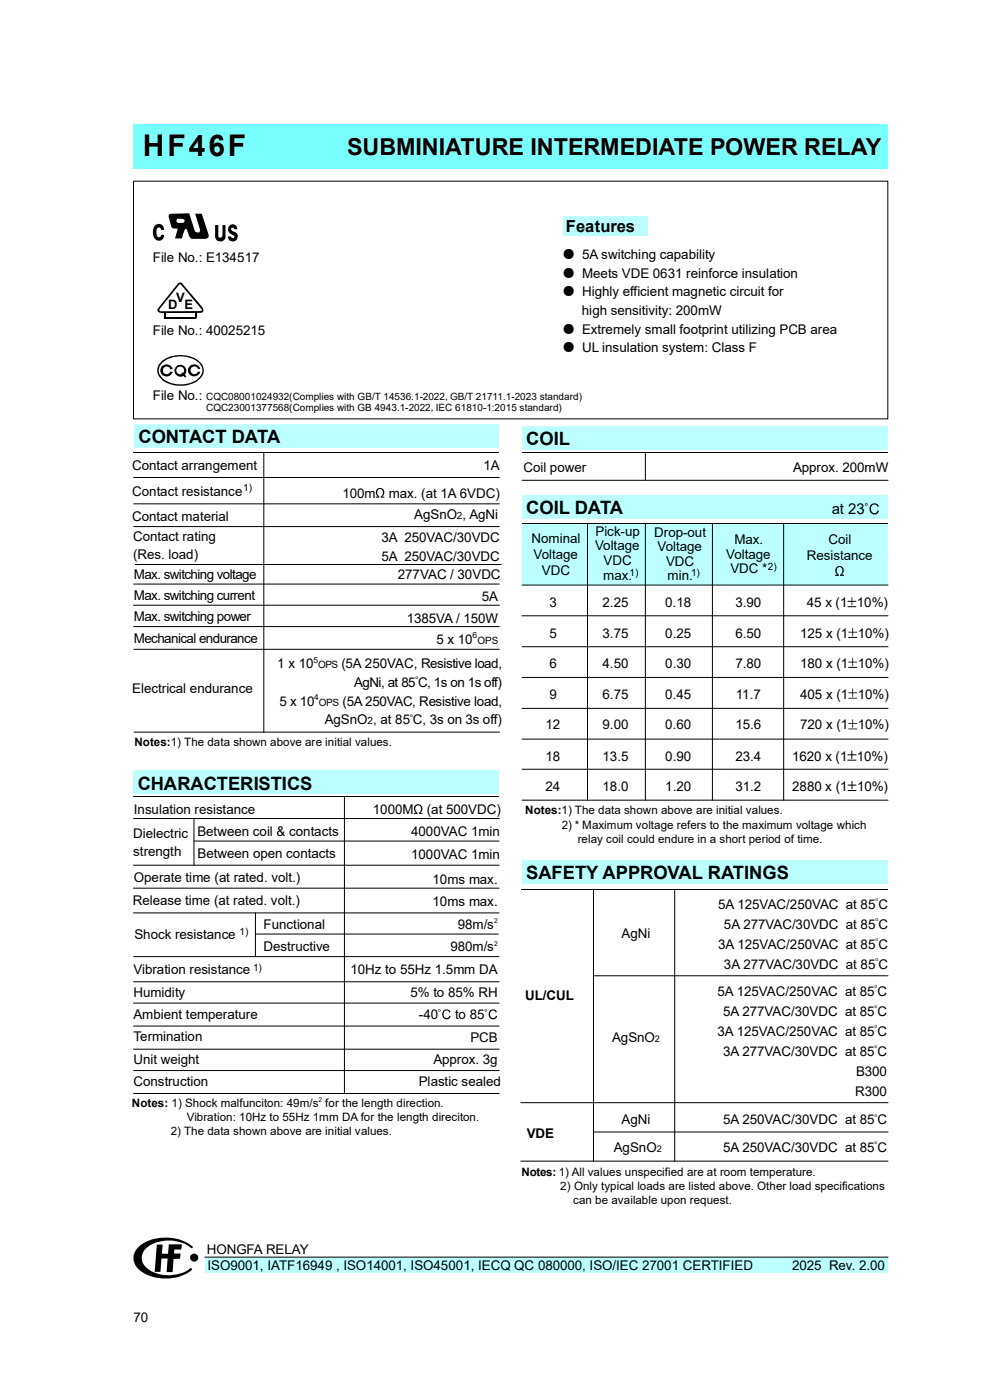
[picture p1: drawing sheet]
<svg xmlns="http://www.w3.org/2000/svg" width="210mm" height="297mm" viewBox="0 0 210 297" stroke-linecap="round" stroke-linejoin="round" font-family="sans-serif">
<defs><g id="words">
<text font-size="6.4" x="30.3" y="33.1">HF46F</text>
<text font-size="5" x="73.6" y="32.8">SUBMINIATURE INTERMEDIATE POWER RELAY</text>
<g font-size="3.9">
<text x="29.4" y="94">CONTACT DATA</text>
<text x="111.6" y="94.4">COIL</text>
<text x="111.6" y="109">COIL DATA</text>
<text x="29.2" y="167.6">CHARACTERISTICS</text>
<text x="111.6" y="186.5">SAFETY APPROVAL RATINGS</text>
</g>
<text font-size="3.5" x="120.1" y="49.2">Features</text>
<text font-size="3.2" x="176.4" y="109.1">at 23</text>
<g font-size="2.8">
<text x="32.4" y="55.6">File No.: E134517</text>
<text x="119.3" y="54.9">● 5A switching capability</text>
<text x="119.3" y="58.9">● Meets VDE 0631 reinforce insulation</text>
<text x="35.6" y="65.6">D E</text>
<text x="37.4" y="64.1">V</text>
<text x="119.3" y="62.9">● Highly efficient magnetic circuit for</text>
<text x="32.4" y="71">File No.: 40025215</text>
<text x="119.3" y="70.8">● Extremely small footprint utilizing PCB area</text>
<text x="123.4" y="66.8">high sensitivity: 200mW</text>
<text x="119.3" y="74.7">● UL insulation system: Class F</text>
<text x="32.4" y="84.9">File No.:</text>
<text x="28" y="99.7">Contact arrangement</text>
<text x="102.6" y="99.7">1A</text>
<text x="111" y="100.1">Coil power</text>
<text x="168.2" y="100.2">Approx. 200mW</text>
<text x="28.1" y="105.2">Contact resistance</text>
<text x="72.6" y="105.6">100m</text>
<text x="82.5" y="105.6">max. (at 1A 6VDC)</text>
<text x="28" y="110.6">Contact material</text>
<text x="87.9" y="110.2">AgSnO , AgNi</text>
<text x="126.3" y="113.7">Pick-up</text>
<text x="138.8" y="113.8">Drop-out</text>
<text x="28.2" y="114.8">Contact rating</text>
<text x="28.2" y="118.5">(Res. load)</text>
<text x="80.9" y="115">3A 250VAC/30VDC</text>
<text x="80.9" y="119">5A 250VAC/30VDC</text>
<text x="112.8" y="115.2">Nominal</text>
<text x="113.2" y="118.6">Voltage</text>
<text x="126.2" y="116.8">Voltage</text>
<text x="128.1" y="119.9">VDC</text>
<text x="139.5" y="116.9">Voltage</text>
<text x="154.1" y="118.5">Voltage</text>
<text x="155.8" y="115.4">Max.</text>
<text x="171.2" y="118.8">Resistance</text>
<text x="175.7" y="115.4">Coil</text>
<text x="28.4" y="122.8">Max. switching voltage</text>
<text x="84.4" y="122.9">277VAC / 30VDC</text>
<text x="115" y="122">VDC</text>
<text x="128" y="123">max.</text>
<text x="141.3" y="120.1">VDC</text>
<text x="141.6" y="123.1">min.</text>
<text x="154.9" y="121.6">VDC *</text>
<text x="28.4" y="127.3">Max. switching current</text>
<text x="28.4" y="131.8">Max. switching power</text>
<text x="102.2" y="127.5">5A</text>
<text x="116.5" y="128.8">3</text>
<text x="127.8" y="128.8">2.25</text>
<text x="141.1" y="128.8">0.18</text>
<text x="156" y="128.8">3.90</text>
<text x="171.2" y="128.8">45 x (1</text>
<text x="181.8" y="128.8">10%)</text>
<text x="28.4" y="136.3">Mechanical endurance</text>
<text x="86.3" y="132.1">1385VA / 150W</text>
<text x="92.6" y="136.6">5 x 10</text>
<text x="116.5" y="135.3">5</text>
<text x="127.8" y="135.3">3.75</text>
<text x="141.1" y="135.3">0.25</text>
<text x="156" y="135.3">6.50</text>
<text x="169.8" y="135.3">125 x (1</text>
<text x="181.9" y="135.3">10%)</text>
<text x="58.8" y="141.8">1 x 10</text>
<text x="72.4" y="141.8">(5A 250VAC, Resistive load,</text>
<text x="116.5" y="141.7">6</text>
<text x="127.8" y="141.7">4.50</text>
<text x="141.1" y="141.7">0.30</text>
<text x="156" y="141.7">7.80</text>
<text x="169.8" y="141.7">180 x (1</text>
<text x="181.9" y="141.7">10%)</text>
<text x="28.1" y="146.9">Electrical endurance</text>
<text x="59.3" y="149.7">5 x 10</text>
<text x="72.7" y="149.7">(5A 250VAC, Resistive load,</text>
<text x="75.1" y="145.8">AgNi, at 85 C, 1s on 1s off)</text>
<text x="116.5" y="148.4">9</text>
<text x="127.8" y="148.4">6.75</text>
<text x="141.1" y="148.4">0.45</text>
<text x="156.1" y="148.4">11.7</text>
<text x="169.8" y="148.2">405 x (1</text>
<text x="181.9" y="148.2">10%)</text>
<text x="68.9" y="153.7">AgSnO , at 85 C, 3s on 3s off)</text>
<text x="115.7" y="154.7">12</text>
<text x="127.8" y="154.7">9.00</text>
<text x="141.1" y="154.7">0.60</text>
<text x="156" y="154.7">15.6</text>
<text x="169.8" y="154.7">720 x (1</text>
<text x="181.9" y="154.7">10%)</text>
<text x="115.7" y="161.4">18</text>
<text x="127.8" y="161.4">13.5</text>
<text x="141.1" y="161.4">0.90</text>
<text x="156" y="161.4">23.4</text>
<text x="168" y="161.4">1620 x (1</text>
<text x="181.8" y="161.4">10%)</text>
<text x="115.7" y="167.8">24</text>
<text x="127.8" y="167.8">18.0</text>
<text x="141.1" y="167.8">1.20</text>
<text x="156" y="167.8">31.2</text>
<text x="168" y="167.8">2880 x (1</text>
<text x="181.8" y="167.8">10%)</text>
<text x="28.4" y="172.6">Insulation resistance</text>
<text x="79.1" y="172.7">1000M</text>
<text x="90.6" y="172.7">(at 500VDC)</text>
<text x="28.3" y="177.8">Dielectric</text>
<text x="41.9" y="177.4">Between coil &amp; contacts</text>
<text x="87.2" y="177.4">4000VAC 1min</text>
<text x="28.3" y="181.5">strength</text>
<text x="41.9" y="182.1">Between open contacts</text>
<text x="87.2" y="182.2">1000VAC 1min</text>
<text x="28.2" y="191.9">Release time (at rated. volt.)</text>
<text x="28.4" y="187.2">Operate time (at rated. volt.)</text>
<text x="91.8" y="187.5">10ms max.</text>
<text x="55.9" y="197">Functional</text>
<text x="91.8" y="192.2">10ms max.</text>
<text x="97.1" y="197">98m/s</text>
<text x="152.4" y="192.8">5A 125VAC/250VAC at 85 C</text>
<text x="153.6" y="197">5A 277VAC/30VDC at 85 C</text>
<text x="28.5" y="199.1">Shock resistance</text>
<text x="55.9" y="201.8">Destructive</text>
<text x="95.5" y="201.8">980m/s</text>
<text x="131.9" y="199">AgNi</text>
<text x="152.4" y="201.3">3A 125VAC/250VAC at 85 C</text>
<text x="28.3" y="206.7">Vibration resistance</text>
<text x="74.4" y="206.6">10Hz to 55Hz 1.5mm DA</text>
<text x="153.6" y="205.5">3A 277VAC/30VDC at 85 C</text>
<text x="28.3" y="211.5">Humidity</text>
<text x="87.1" y="211.4">5% to 85% RH</text>
<text x="111.4" y="212.1">UL/CUL</text>
<text x="152.2" y="211.3">5A 125VAC/250VAC at 85 C</text>
<text x="153.4" y="215.5">5A 277VAC/30VDC at 85 C</text>
<text x="28.3" y="216.2">Ambient temperature</text>
<text x="28.3" y="220.9">Termination</text>
<text x="88.9" y="216.2">-40</text>
<text x="96.5" y="216.2">to 85</text>
<text x="99.8" y="221">PCB</text>
<text x="129.8" y="221.1">AgSnO</text>
<text x="152.2" y="219.8">3A 125VAC/250VAC at 85 C</text>
<text x="28.3" y="225.7">Unit weight</text>
<text x="91.9" y="225.8">Approx. 3g</text>
<text x="153.4" y="224">3A 277VAC/30VDC at 85 C</text>
<text x="28.3" y="230.4">Construction</text>
<text x="88.8" y="230.4">Plastic sealed</text>
<text x="181.4" y="232.5">R300</text>
<text x="181.6" y="228.2">B300</text>
<text x="131.9" y="238.5">AgNi</text>
<text x="153.4" y="238.5">5A 250VAC/30VDC at 85 C</text>
<text x="111.8" y="241.4">VDE</text>
<text x="130.2" y="244.3">AgSnO</text>
<text x="153.4" y="244.3">5A 250VAC/30VDC at 85 C</text>
<text x="43.9" y="266.1">HONGFA RELAY</text>
<text x="44" y="269.5">ISO9001, IATF16949 , ISO14001, ISO45001, IECQ QC 080000, ISO/IEC 27001 CERTIFIED</text>
<text x="168" y="269.5">2025 Rev. 2.00</text>
<text x="28.3" y="280.4">70</text>
</g>
<g font-size="2.5">
<text x="28.5" y="158.2">Notes:1) The data shown above are initial values.</text>
<text x="111.4" y="172.6">Notes:1) The data shown above are initial values.</text>
<text x="119.2" y="175.8">2) * Maximum voltage refers to the maximum voltage which</text>
<text x="122.6" y="178.8">relay coil could endure in a short period of time.</text>
<text x="28" y="234.9">Notes: 1) Shock malfunciton: 49m/s for the length direction.</text>
<text x="39.6" y="237.9">Vibration: 10Hz to 55Hz 1mm DA for the length direciton.</text>
<text x="36.2" y="240.8">2) The data shown above are initial values.</text>
<text x="110.7" y="249.5">Notes: 1) All values unspecified are at room temperature.</text>
<text x="118.9" y="252.4">2) Only typical loads are listed above. Other load specifications</text>
<text x="121.6" y="255.4">can be available upon request.</text>
</g>
<g font-size="2.1">
<text x="43.7" y="84.9">CQC08001024932(Complies with GB/T 14536.1-2022,GB/T 21711.1-2023 standard)</text>
<text x="43.7" y="87.2">CQC23001377568(Complies with GB 4943.1-2022,IEC 61810-1:2015 standard)</text>
<text x="51.6" y="104.1">1)</text>
<text x="96.9" y="110.2">2</text>
<text x="133.6" y="122.1">1)</text>
<text x="146.6" y="122.1">1)</text>
<text x="162.9" y="120.9">2)</text>
<text x="101.3" y="136.6">OPS</text>
<text x="67.5" y="141.8">OPS</text>
<text x="67.6" y="149.7">OPS</text>
<text x="78" y="153.7">2</text>
<text x="50.8" y="198.3">1)</text>
<text x="53.7" y="205.9">1)</text>
</g>
<g font-size="1.9">
<text x="138.9" y="221.1">2</text>
<text x="139.3" y="244.3">2</text>
</g>
<g font-size="1.8">
<text x="100.2" y="135.4">6</text>
<text x="66.5" y="140.6">5</text>
<text x="66.7" y="148.5">4</text>
</g>
<g font-size="1.4">
<text x="104.8" y="195.8">2</text>
<text x="104.8" y="200.6">2</text>
<text x="67.6" y="233.7">2</text>
</g>
<g font-size="1.1">
<text x="88.1" y="144.1">o</text>
<text x="87" y="152.1">o</text>
<text x="185.8" y="191.2">o</text>
<text x="185.8" y="195.5">o</text>
<text x="185.8" y="199.7">o</text>
<text x="185.8" y="203.9">o</text>
<text x="185.5" y="209.7">o</text>
<text x="185.5" y="213.9">o</text>
<text x="185.5" y="218.1">o</text>
<text x="185.5" y="222.4">o</text>
<text x="185.5" y="236.9">o</text>
<text x="185.5" y="242.8">o</text>
</g>
</g></defs>
<path d="M43.5 266.7h144.8v3.4h-144.8z" fill="#bdffff"/>
<path d="M28.3 38.4h160v50.5h-160zM43.5 266.7h144.9" fill="none" stroke="#000" stroke-width=".21"/>
<path d="M28.4 26.4h160v9.4h-160z" fill="#7affff"/>
<path d="M28.4 90h77.5v5.1h-77.5zM110.7 90.4h77.7v5.1h-77.7z" fill-rule="evenodd" fill="#bdffff"/>
<path d="M28.4 96.1h77.5M110.7 96.1h77.7M136.9 96.2v5.7M110.7 101.9h77.7" fill="none" stroke="#000" stroke-width=".21"/>
<g fill="#bdffff">
<path d="M119.5 45.8h17.8v4.2h-17.8z"/>
<path d="M110.8 182.4h77.6v5.1h-77.6z"/>
</g>
<path d="M56 96.1v59.3" fill="none" stroke="#000" stroke-width=".21"/>
<path d="M110.8 105h77.6v5.1h-77.6zM110.7 111h77.7v13.1h-77.7z" fill-rule="evenodd" fill="#bdffff"/>
<path d="M110.7 163.2h77.7M110.7 169.8h77.7M110.6 188.8h77.8M125.9 188.8v57.5M143.1 188.8v57.5" fill="none" stroke="#000" stroke-width=".21"/>
<path d="M28.3 163.4h77.6v4.9h-77.6z" fill="#bdffff"/>
<g fill="none" stroke="#000" stroke-width=".21">
<path d="M28.4 101.3h77.5M28.4 106.9h77.5M28.4 111.7h77.5M28.7 119.8h77.6M110.7 111h77.7M124.6 111v58.8M136.9 111v58.8M151.1 111v58.8M166.2 111v58.8M28.3 128.4h77.6M28.4 123.9h77.5M28.4 132.9h77.5"/>
<path d="M28.4 137.8h77.5M110.7 124.1h77.7M110.7 130.6h77.7M110.7 137.2h77.7M28.4 155.3h77.6M110.7 150.3h77.7M110.7 156.8h77.7M110.7 143.7h77.7M28.3 169h77.6M28.3 173.7h77.6M41.1 178.4h64.8M41.1 173.7v9.9"/>
<path d="M73.1 169v63M28.3 188.4h77.6M28.3 193.7h77.6M28.3 183.6h77.6M54.2 198.2h51.5M54.2 193.7v9.2M28.3 208.3h77.6M28.3 202.9h77.6M28.3 212.8h77.6M28.3 217.7h77.6M125.9 207h62.5M28.3 232h77.6"/>
<path d="M28.3 222.6h77.6M28.3 227.1h77.6M110.5 233.9h77.9M110.5 246.3h77.9M125.9 240.2h62.5"/>
</g>
<g fill="#000">
<path d="M35.9 45.5l.3-.2h3.9l1.3 3.8a.59 .59 0 0 0 .5 .3 .59 .59 0 0 0 .5-.5l-1-3.6h1.4l1.4 4.3a.68 .68 0 0 1 0 .7 .68 .68 0 0 1-.6 .4l-3-.1-.3-.3-.8-1.8-.4 .5-.5 1.6h-1.5l.6-2.1h-.7a.64 .64 0 0 1-.7-.6l-.5-2zM37.5 46.6a.48 .48 0 0 0 .2 .7h1.2a.44 .44 0 0 0 .3-.5 .44 .44 0 0 0-.4-.4h-1.1zM48.6 48a.96 .96 0 0 1 1.1-.3 .96 .96 0 0 1 .6 .9h-.6a.35 .35 0 0 0-.3-.3 .35 .35 0 0 0-.4 .2 .35 .35 0 0 0 .2 .4l.2 .1a1.1 1.1 0 0 1 1 1.5 1.1 1.1 0 0 1-1.8 .4l-.3-.7h.7a.36 .36 0 0 0 .3 .3 .36 .36 0 0 0 .4-.3 .36 .36 0 0 0-.4-.4 1.16 1.16 0 0 1-.7-1.8zM45.6 47.8v2.5a1.12 1.12 0 0 0 1.1 .9 1.12 1.12 0 0 0 1.1-.9v-2.5h-.6v2.2a.44 .44 0 0 1-.6 .4 .44 .44 0 0 1-.3-.6v-2zM32.8 48a1.1 1.1 0 0 1 1.3-.4 1.1 1.1 0 0 1 .7 1.2l-.6-.1a.5 .5 0 0 0-.6-.4 .5 .5 0 0 0-.4 .6l.1 1.1a.45 .45 0 0 0 .5 .3 .45 .45 0 0 0 .4-.5h.6a1.14 1.14 0 0 1-1.1 1.3 1.14 1.14 0 0 1-1.2-1.1v-.3a2.23 2.23 0 0 1 .3-1.7z" fill-rule="evenodd"/>
<path d="M38.3 75.3a4.9 4.9 0 0 1 4.8 2.5 2.69 2.69 0 0 1-1.7 3.3 7 7 0 0 1-3.1 .7v-.3a4.6 4.6 0 0 0 4.5-2.3 2.47 2.47 0 0 0-1.6-2.9 6 6 0 0 0-2.9-.7zM40.3 77.6a1.31 1.31 0 0 0 .3 2.1 1.31 1.31 0 0 0 1.9-.8h-.5a.82 .82 0 0 1-1.3 .3 .82 .82 0 0 1 0-1.3 .82 .82 0 0 1 1.3 .4h.5a1.37 1.37 0 0 0-2.2-.7zM34.4 77.7a1.32 1.32 0 0 0 .3 2.1 1.32 1.32 0 0 0 1.9-.9h-.5a.81 .81 0 0 1-1.2 .3 .81 .81 0 0 1 0-1.3 .81 .81 0 0 1 1.2 .4h.5a1.35 1.35 0 0 0-2.2-.6zM34.2 76.8a5.7 5.7 0 0 1 4.1-1.5v.3a4.6 4.6 0 0 0-4.5 2.4 2.49 2.49 0 0 0 1.9 3l1.2 .4 1.4 .1v.3a4.6 4.6 0 0 1-4.9-2.9 2.49 2.49 0 0 1 .8-2.1zM37.5 77.6a1.29 1.29 0 0 0-.4 1.4 1.29 1.29 0 0 0 1.1 .9v-.5a.83 .83 0 0 1-.8-1 .83 .83 0 0 1 1.2-.6 .83 .83 0 0 1 .3 1.3l-.2-.1-.3 .2 .2 .1-.4 .1v.5l.7-.1 .3 .3 .3-.3-.3-.3a1.27 1.27 0 0 0 .2-1.4 1.27 1.27 0 0 0-1.2-.7v.4v-.4z" fill-rule="evenodd"/>
<path d="M80 103.8a.96 .96 0 0 1 1.4 .2 .96 .96 0 0 1-.3 1.4h.4v.2h-.7v-.3a.78 .78 0 0 0 .5-.9 .78 .78 0 0 0-1-.6l-.1 .1a.98 .98 0 0 0 .3 1.4v.3h-.8v-.2h.5a1.03 1.03 0 0 1-.2-1.6z" fill-rule="evenodd"/>
<path d="M183.5 107a.3 .3 0 0 1 .6 0 .3 .3 0 0 1-.6 0zM183.6 107a.2 .2 0 0 0 .4 0 .2 .2 0 0 0-.4 0z" fill-rule="evenodd"/>
<path d="M184.7 107.2a1.03 1.03 0 0 1 1.7 .2l-.3 .1a.76 .76 0 0 0-1-.4 .76 .76 0 0 0-.3 1.1 .7 .7 0 0 0 .6 .7 .7 .7 0 0 0 .8-.6l.3 .1a1.07 1.07 0 0 1-1.4 .7 1.07 1.07 0 0 1-.6-1.5z" fill-rule="evenodd"/>
<path d="M177.4 120.4a.97 .97 0 0 1 1.5 .1 .97 .97 0 0 1-.4 1.4h.5v.3h-.8v-.3a.8 .8 0 0 0 .6-1 .8 .8 0 0 0-1-.5l-.3 .3a.89 .89 0 0 0 .5 1.2v.3h-.8v-.3h.5a1.12 1.12 0 0 1-.3-1.5z" fill-rule="evenodd"/>
<path d="M179.8 127.5h.8v-.8h.2v.8h.9v.2h-.9v.7h-.2v-.7h-.8zM179.8 128.6h1.9v.2h-1.9z" fill-rule="evenodd"/>
<path d="M180 134h.8v-.8h.2v.8h.8v.2h-.8v.8h-.2v-.8h-.8zM180 135.1h1.8v.2h-1.8z" fill-rule="evenodd"/>
<path d="M180 140.4h.8v-.8h.2v.8h.8v.1h-.8v.8h-.2v-.8h-.8zM180 141.5h1.8v.2h-1.8z" fill-rule="evenodd"/>
<path d="M180 146.9h.8v-.8h.2v.8h.8v.2h-.8v.7h-.2v-.7h-.8zM180 148h1.8v.2h-1.8z" fill-rule="evenodd"/>
<path d="M180 153.4h.8v-.8h.2v.8h.8v.2h-.8v.8h-.2v-.8h-.8zM180 154.6h1.8v.1h-1.8z" fill-rule="evenodd"/>
<path d="M88.1 170.9a.96 .96 0 0 1 1.4 .2 .96 .96 0 0 1-.3 1.4h.4v.2h-.7v-.3a.78 .78 0 0 0 .4-.9 .78 .78 0 0 0-.9-.6 .91 .91 0 0 0 .2 1.5v.3h-.8v-.2h.5a1.03 1.03 0 0 1-.2-1.6z" fill-rule="evenodd"/>
<path d="M179.8 160h.8v-.7h.2v.7h.9v.2h-.9v.8h-.2v-.8h-.8zM179.8 161.2h1.9v.2h-1.9z" fill-rule="evenodd"/>
<path d="M179.8 166.5h.8v-.8h.2v.8h.9v.2h-.9v.7h-.2v-.7h-.8zM179.8 167.6h1.9v.2h-1.9z" fill-rule="evenodd"/>
<path d="M93 214.4a.25 .25 0 0 1 .5 0 .25 .25 0 0 1-.5 0zM93 214.4a.2 .2 0 0 0 .4 0 .2 .2 0 0 0-.4 0z" fill-rule="evenodd"/>
<path d="M94.1 214.4a.94 .94 0 0 1 1.5 .3l-.3 .1a.62 .62 0 0 0-.8-.4 .62 .62 0 0 0-.4 .8 .63 .63 0 0 0 .5 .8 .63 .63 0 0 0 .7-.5l.3 .1a.93 .93 0 0 1-1.2 .6 .93 .93 0 0 1-.5-1.3z" fill-rule="evenodd"/>
<path d="M102.8 214.3a.26 .26 0 0 1 .5 0 .26 .26 0 0 1-.5 0zM102.9 214.4a.15 .15 0 0 0 .3 0 .15 .15 0 0 0-.3 0z" fill-rule="evenodd"/>
<path d="M103.9 214.4a.89 .89 0 0 1 1.5 .3l-.2 .1a.64 .64 0 0 0-.8-.4 .64 .64 0 0 0-.5 .8 .65 .65 0 0 0 .5 .8 .65 .65 0 0 0 .8-.5l.3 .1a.97 .97 0 0 1-1.4 .5 .97 .97 0 0 1-.3-1.5z" fill-rule="evenodd"/>
<path d="M33.3 264h1.2l-.2 2h1.3l.2-2h2.8l-.2 1.1h-1.4l-.1 .8h1.4l-.1 1.1-1.4 .1-.2 2.8h-1.3l.3-2.9h-1.4l-.2 2.8h-1.2z" fill-rule="evenodd"/>
<path d="M29.5 264.5a9.5 9.5 0 0 1 11.4 0l-.2 .3a7.9 7.9 0 0 0-10 .3 2.82 2.82 0 0 0 1.1 4.4 7.9 7.9 0 0 0 8.7-.5 .27 .27 0 0 1 .2 .2 .27 .27 0 0 1-.1 .3 9.4 9.4 0 0 1-11.1-.2 3.2 3.2 0 0 1 0-4.8z" fill-rule="evenodd"/>
<circle cx="41.2" cy="266.8" r=".85"/>
</g>
<g fill="#000">
<path d="M33.5 65.4l.4 .2zM37.6 60.3l.3 .2-4.1 5.1-.2-.2zM33.5 65.4l.4 .2a.28 .28 0 0 0-.1 .3 .28 .28 0 0 0 .4 .1l-.1 .4a.67 .67 0 0 1-.6-.3 .67 .67 0 0 1 0-.7zM34.1 66v.4zM34.8 66.3h.3v1.1h-.3zM34.9 67.2v.4h-.1v-.2h.3zM37.6 60.3a.63 .63 0 0 1 1.1-.1l-.2 .3a.3 .3 0 0 0-.3-.2 .3 .3 0 0 0-.3 .2zM37.6 60.3l.3 .2zM38.7 60.2l4.3 5-.3 .3-4.2-5zM38.7 60.2l-.2 .3zM41.4 66.1h.4v1.3h-.4zM41.6 67.2l-.2 .2h.4v.2h-.2z"/>
<path d="M42.6 66l.2 .4zM42.7 65.4l.3-.1zM42.7 65.4l.3-.1a.69 .69 0 0 1-.2 1.1l-.2-.4 .2-.1z"/>
</g>
<path d="M34.1 66.2h8.6" fill="none" stroke="#000" stroke-width=".42"/>
<path d="M34.9 67.4h6.7" fill="none" stroke="#000" stroke-width=".34"/>
<use href="#words"/>
</svg>
